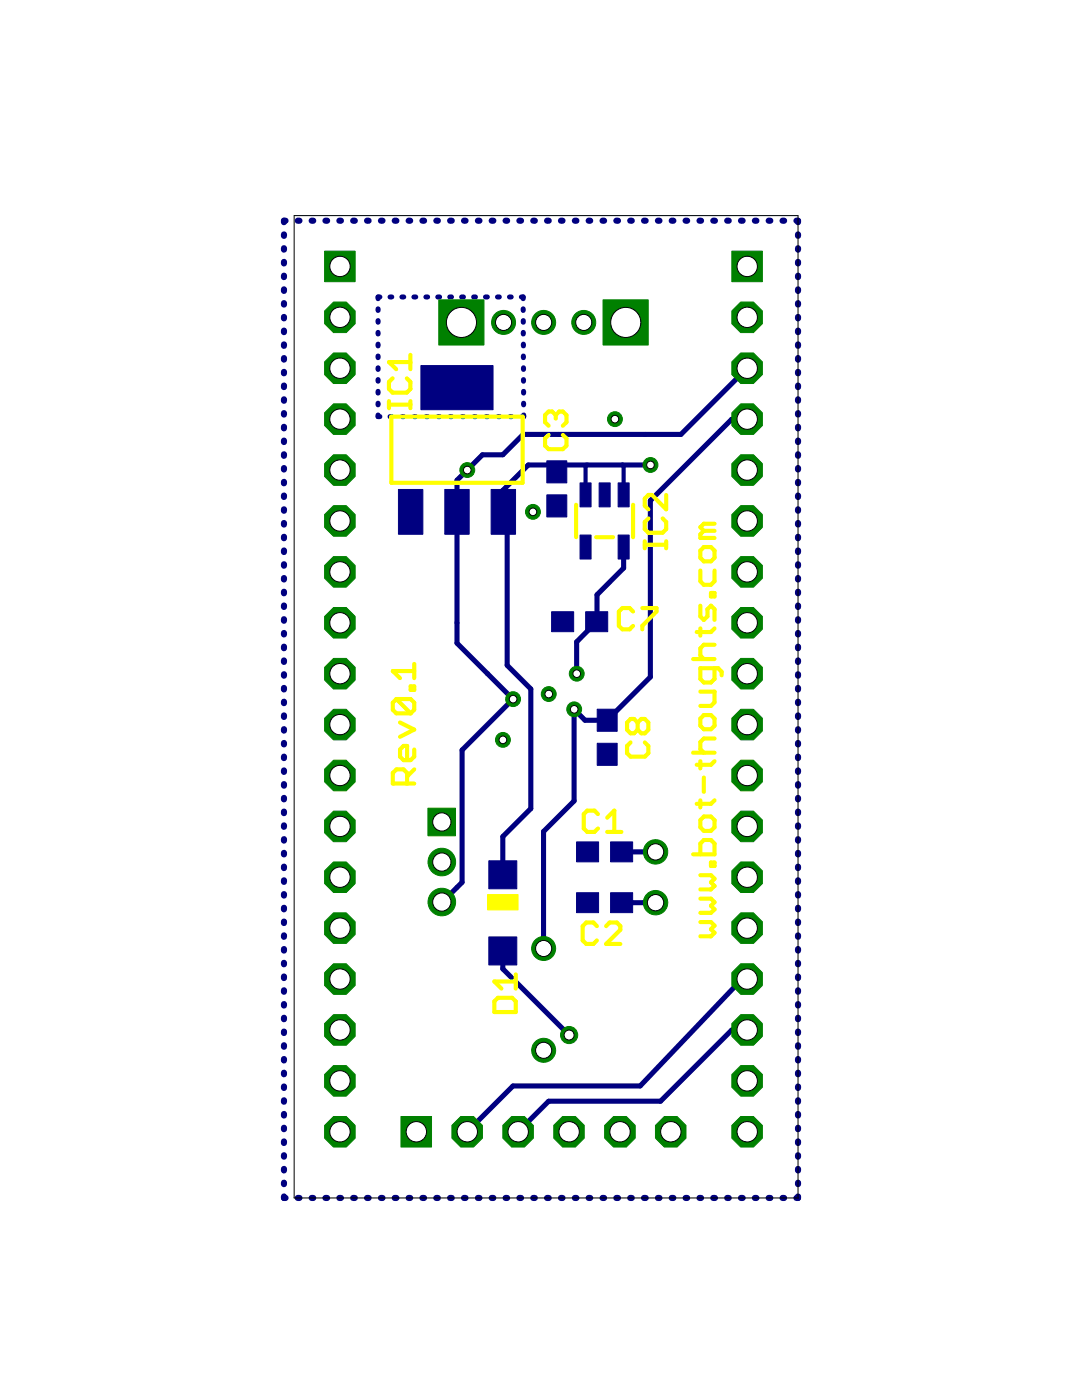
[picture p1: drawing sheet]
<svg xmlns="http://www.w3.org/2000/svg" width="216mm" height="279mm" viewBox="0 0 216 279" stroke-linecap="round" stroke-linejoin="round" font-family="sans-serif">
<g fill="#000080" stroke="#000080" stroke-width=".2">
<path d="M79.5 97.7h4.9v8.9h-4.9z"/>
<path d="M88.8 97.7h4.8v8.9h-4.8z"/>
<path d="M98 97.7h4.9v8.9h-4.9z"/>
<path d="M84 73h14.4v8.8h-14.4z"/>
<path d="M121.8 168h4.4v4h-4.4z"/>
<path d="M115 168h4.4v4h-4.4z"/>
<path d="M121.8 178.2h4.4v3.9h-4.4z"/>
<path d="M115 178.2h4.4v3.9h-4.4z"/>
<path d="M109.1 92h4v4.4h-4z"/>
<path d="M109.1 98.8h4v4.4h-4z"/>
<path d="M116.9 122.1h4.4v4h-4.4z"/>
<path d="M110.1 122.1h4.4v4h-4.4z"/>
<path d="M119.2 141.5h3.9v4.4h-3.9z"/>
<path d="M119.2 148.3h3.9v4.4h-3.9z"/>
<path d="M97.5 171.8h5.6v5.6h-5.6z"/>
<path d="M97.5 187h5.6v5.6h-5.6z"/>
<path d="M123.3 96.4h2.2v4.8h-2.2z"/>
<path d="M119.5 96.4h2.3v4.8h-2.3z"/>
<path d="M115.7 96.4h2.2v4.8h-2.2z"/>
<path d="M115.7 106.8h2.2v4.8h-2.2z"/>
<path d="M123.3 106.8h2.2v4.8h-2.2z"/>
</g>
<g fill="none" stroke="#000080" stroke-width="1">
<path d="M75.8 59.3h-.4v.3M77.8 59.3h.4M80.2 59.3h.4M82.6 59.3h.4M85 59.3h.3M87.4 59.3h.3M89.7 59.3h.4M92.1 59.3h.4M94.5 59.3h.4M96.9 59.3h.3M99.3 59.3h.3M101.7 59.3h.3"/>
<path d="M104 59.3h.4v.3M75.4 61.6v.4M75.4 64v.3M75.4 66.3v.4M75.4 68.7v.3M75.4 71.1v.3M75.4 73.4v.3M75.4 75.8v.3M75.4 78.1v.3M104.4 61.6v.4M104.4 64v.3M104.4 66.3v.4"/>
<path d="M104.4 68.7v.3M104.4 71.1v.3M104.5 73.4v.3M104.5 75.8v.3M104.5 78.1v.3M149.1 73.5l-13.2 13.2h-31.5l-4.1 4.1h-4l-5.1 5v32.6l11.2 11.1-10.2 10.2v26.4l-4.1 3.9M75.4 80.5v.3M75.4 82.8v.3h.4M77.8 83.1h.4M80.2 83.1h.4M82.6 83.1h.4M85 83.1h.4"/>
<path d="M87.4 83.1h.4M89.8 83.1h.3M92.2 83.1h.3M94.6 83.1h.3M97 83.1h.3M99.4 83.1h.3M101.7 83.1h.4M104.5 80.5v.3M104.5 82.8v.3h-.4M111 92.8l.1 1.4M129.8 92.8h-24.4l-5.1 5.1v4.1l.9 .9v29.9l4.7 4.7v23.9l-5.6 5.6v7.6M149.1 83.7h-3.1l-16.2 16.2v35.2l-8.6 8.6h-4.5l-2.1-2.1v18.3l-6.1 6v23.4"/>
<path d="M124.4 109.2v4.2l-5.3 5.3v5.4M119.1 124.1l1 .1M119.1 124.1l-4 4v6.4M124 170h6.8M100.3 189.8v3.6l13.2 13.2M124 180.1h6.8M149.1 195.4h-1l-20.4 21.3h-25.3l-9.2 9.2M149.1 205.5h-3.1l-14.2 14.3h-22.3l-6.1 6.1"/>
</g>
<g fill="none" stroke="#000080" stroke-width="1.2">
<path d="M56.7 46.8v.3M56.7 49.5v.3M56.7 52.3v.3M56.7 55v.3M56.7 57.7v.4M57 44h-.3v.3M59.4 44h.4M62.2 44h.3M64.9 44h.4M67.7 44h.3M70.5 44h.3M73.2 44h.4"/>
<path d="M76 44h.3M78.8 44h.3M81.5 44h.4M84.3 44h.3M87.1 44h.3M89.8 44h.3M92.6 44h.3M95.4 44h.3M98.1 44h.3M100.9 44h.3M103.6 44h.4M106.4 44h.3"/>
<path d="M109.2 44h.3M111.9 44h.3M114.7 44h.3M117.5 44h.3M120.2 44h.3M123 44h.3M125.8 44h.3M128.5 44h.3M131.3 44h.3M134 44h.4M136.8 44h.3M139.6 44h.3"/>
<path d="M142.3 44h.4M145.1 44h.3M147.8 44h.4M150.6 44h.3M153.4 44h.3M156.1 44h.4M158.9 44h.3v.3M159.2 46.8v.3M159.2 49.5v.3M159.2 52.3v.3M159.2 55v.3M159.2 57.7v.4"/>
<path d="M56.7 60.5v.3M56.7 63.2v.3M56.7 66v.3M56.7 68.7v.3M56.7 71.5v.3M56.7 74.2v.3M56.7 76.9v.4M56.7 79.7v.3M159.2 60.5v.3M159.2 63.2v.3M159.2 66v.3M159.2 68.7v.3"/>
<path d="M159.2 71.5v.3M159.2 74.2v.3M159.2 76.9v.4M159.2 79.7v.3M56.7 82.4v.3M56.7 85.2v.3M56.7 87.9v.3M56.7 90.7v.3M56.7 93.4v.3M56.7 96.2v.3M56.7 98.9v.3M159.2 82.4v.3"/>
<path d="M159.2 85.2v.3M159.2 87.9v.3M159.2 90.7v.3M159.2 93.4v.3M159.2 96.2v.3M159.2 98.9v.3M56.7 101.6v.3M56.7 104.4v.3M56.7 107.1v.3M56.7 109.9v.3M56.7 112.6v.3M56.7 115.4v.3"/>
<path d="M56.7 118.1v.3M159.2 101.6v.3M159.2 104.4v.3M159.2 107.1v.3M159.2 109.9v.3M159.2 112.6v.3M159.2 115.4v.3M159.2 118.1v.3M56.7 120.8v.3M56.7 123.6v.3M56.7 126.3v.3M56.7 129.1v.3"/>
<path d="M56.7 131.8v.3M56.7 134.6v.3M56.7 137.3v.3M159.2 120.8v.3M159.2 123.6v.3M159.2 126.3v.3M159.2 129.1v.3M159.2 131.8v.3M159.2 134.6v.3M159.2 137.3v.3M56.7 140v.3M56.7 142.8v.3"/>
<path d="M56.7 145.5v.3M56.7 148.3v.3M56.7 151v.3M56.7 153.8v.3M56.7 156.5v.3M56.7 159.2v.3M159.2 140v.3M159.2 142.8v.3M159.2 145.5v.3M159.2 148.3v.3M159.2 151v.3M159.2 153.8v.3"/>
<path d="M159.2 156.5v.3M159.2 159.2v.3M56.7 162v.3M56.7 164.7v.3M56.7 167.5v.3M56.7 170.2v.3M56.7 173v.2M56.7 175.7v.3M56.7 178.4v.3M159.2 162v.3M159.2 164.7v.3M159.2 167.5v.3"/>
<path d="M159.2 170.2v.3M159.2 173v.2M159.2 175.7v.3M159.2 178.4v.3M56.7 181.2v.3M56.7 183.9v.3M56.7 186.7v.3M56.7 189.4v.3M56.7 192.2v.2M56.7 194.9v.3M56.7 197.6v.3M159.2 181.2v.3"/>
<path d="M159.2 183.9v.3M159.2 186.7v.3M159.2 189.4v.3M159.2 192.2v.2M159.2 194.9v.3M159.2 197.6v.3M56.7 200.4v.3M56.7 203.1v.3M56.7 205.9v.3M56.7 208.6v.3M56.7 211.3v.3M56.7 214.1v.3"/>
<path d="M56.7 216.8v.3M56.7 219.6v.3M159.2 200.4v.3M159.2 203.1v.3M159.2 205.9v.3M159.2 208.6v.3M159.2 211.3v.3M159.2 214.1v.3M159.2 216.8v.3M159.2 219.6v.3M56.7 238.8v.3h.3M56.7 222.3v.3"/>
<path d="M56.7 225.1v.3M56.7 227.8v.3M56.7 230.5v.3M56.7 233.3v.3M56.7 236v.3M59.4 239.1h.4M62.2 239.1h.3M64.9 239.1h.4M67.7 239.1h.3M70.5 239.1h.3M73.2 239.1h.4M76 239.1h.3"/>
<path d="M78.8 239.1h.3M81.5 239.1h.4M84.3 239.1h.3M87.1 239.1h.3M89.8 239.1h.3M92.6 239.1h.3M95.4 239.1h.3M98.1 239.1h.3M100.9 239.1h.3M103.6 239.1h.4M106.4 239.1h.3M109.2 239.1h.3"/>
<path d="M111.9 239.1h.3M114.7 239.1h.3M117.5 239.1h.3M120.2 239.1h.3M123 239.1h.3M125.8 239.1h.3M128.5 239.1h.3M131.3 239.1h.3M134 239.1h.4M136.8 239.1h.3M139.6 239.1h.3M142.3 239.1h.4"/>
<path d="M145.1 239.1h.3M147.8 239.1h.4M150.6 239.1h.3M153.4 239.1h.3M156.1 239.1h.4M159.2 238.8v.3h-.3M159.2 222.3v.3M159.2 225.1v.3M159.2 227.8v.3M159.2 230.5v.3M159.2 233.3v.3M159.2 236v.3"/>
</g>
<path d="M117.1 92.8l-.3 .2v5.8M124.2 92.8l.2 .2v5.8" fill="none" stroke="#000080" stroke-width=".83"/>
<circle cx="130.8" cy="170" r="2.43" fill="#008000" stroke="#008000" stroke-width=".2"/>
<circle cx="130.8" cy="170" r="1.63" fill="#fff" stroke="#000" stroke-width=".2"/>
<circle cx="130.8" cy="180.1" r="2.43" fill="#008000" stroke="#008000" stroke-width=".2"/>
<circle cx="130.8" cy="180.1" r="1.63" fill="#fff" stroke="#000" stroke-width=".2"/>
<circle cx="108.5" cy="209.6" r="2.39" fill="#008000" stroke="#008000" stroke-width=".2"/>
<circle cx="108.5" cy="209.6" r="1.61" fill="#fff" stroke="#000" stroke-width=".2"/>
<circle cx="108.5" cy="189.3" r="2.39" fill="#008000" stroke="#008000" stroke-width=".2"/>
<circle cx="108.5" cy="189.3" r="1.61" fill="#fff" stroke="#000" stroke-width=".2"/>
<path d="M80 222.8h6.1v6.1h-6.1z" fill="#008000" stroke="#008000" stroke-width=".2"/>
<circle cx="83.1" cy="225.9" r="2.03" fill="#fff" stroke="#000" stroke-width=".2"/>
<circle cx="93.2" cy="225.9" r="3.3" fill="#008000" stroke="#008000" stroke-width=".2"/>
<circle cx="93.2" cy="225.9" r="2.03" fill="#fff" stroke="#000" stroke-width=".2"/>
<circle cx="103.4" cy="225.9" r="3.3" fill="#008000" stroke="#008000" stroke-width=".2"/>
<circle cx="103.4" cy="225.9" r="2.03" fill="#fff" stroke="#000" stroke-width=".2"/>
<circle cx="113.5" cy="225.9" r="3.3" fill="#008000" stroke="#008000" stroke-width=".2"/>
<circle cx="113.6" cy="225.9" r="2.03" fill="#fff" stroke="#000" stroke-width=".2"/>
<circle cx="123.7" cy="225.9" r="3.3" fill="#008000" stroke="#008000" stroke-width=".2"/>
<circle cx="123.7" cy="225.9" r="2.03" fill="#fff" stroke="#000" stroke-width=".2"/>
<circle cx="133.8" cy="225.9" r="3.3" fill="#008000" stroke="#008000" stroke-width=".2"/>
<circle cx="133.9" cy="225.9" r="2.03" fill="#fff" stroke="#000" stroke-width=".2"/>
<path d="M146 50.1h6.1v6.1h-6.1z" fill="#008000" stroke="#008000" stroke-width=".2"/>
<circle cx="149.1" cy="53.2" r="2.03" fill="#fff" stroke="#000" stroke-width=".2"/>
<circle cx="149.1" cy="63.3" r="3.3" fill="#008000" stroke="#008000" stroke-width=".2"/>
<circle cx="149.1" cy="63.3" r="2.03" fill="#fff" stroke="#000" stroke-width=".2"/>
<circle cx="149.1" cy="73.5" r="3.3" fill="#008000" stroke="#008000" stroke-width=".2"/>
<circle cx="149.1" cy="73.5" r="2.03" fill="#fff" stroke="#000" stroke-width=".2"/>
<circle cx="149.1" cy="83.7" r="3.3" fill="#008000" stroke="#008000" stroke-width=".2"/>
<circle cx="149.1" cy="83.7" r="2.03" fill="#fff" stroke="#000" stroke-width=".2"/>
<circle cx="149.1" cy="93.8" r="3.3" fill="#008000" stroke="#008000" stroke-width=".2"/>
<circle cx="149.1" cy="93.8" r="2.03" fill="#fff" stroke="#000" stroke-width=".2"/>
<circle cx="149.1" cy="104" r="3.3" fill="#008000" stroke="#008000" stroke-width=".2"/>
<circle cx="149.1" cy="104" r="2.03" fill="#fff" stroke="#000" stroke-width=".2"/>
<circle cx="149.1" cy="114.1" r="3.3" fill="#008000" stroke="#008000" stroke-width=".2"/>
<circle cx="149.1" cy="114.1" r="2.03" fill="#fff" stroke="#000" stroke-width=".2"/>
<circle cx="149.1" cy="124.3" r="3.3" fill="#008000" stroke="#008000" stroke-width=".2"/>
<circle cx="149.1" cy="124.3" r="2.03" fill="#fff" stroke="#000" stroke-width=".2"/>
<circle cx="149.1" cy="134.5" r="3.3" fill="#008000" stroke="#008000" stroke-width=".2"/>
<circle cx="149.1" cy="134.5" r="2.03" fill="#fff" stroke="#000" stroke-width=".2"/>
<circle cx="149.1" cy="144.6" r="3.3" fill="#008000" stroke="#008000" stroke-width=".2"/>
<circle cx="149.1" cy="144.6" r="2.03" fill="#fff" stroke="#000" stroke-width=".2"/>
<circle cx="149.1" cy="154.8" r="3.3" fill="#008000" stroke="#008000" stroke-width=".2"/>
<circle cx="149.1" cy="154.8" r="2.03" fill="#fff" stroke="#000" stroke-width=".2"/>
<circle cx="149.1" cy="164.9" r="3.3" fill="#008000" stroke="#008000" stroke-width=".2"/>
<circle cx="149.1" cy="164.9" r="2.03" fill="#fff" stroke="#000" stroke-width=".2"/>
<circle cx="149.1" cy="175.1" r="3.3" fill="#008000" stroke="#008000" stroke-width=".2"/>
<circle cx="149.1" cy="175.1" r="2.03" fill="#fff" stroke="#000" stroke-width=".2"/>
<circle cx="149.1" cy="185.2" r="3.3" fill="#008000" stroke="#008000" stroke-width=".2"/>
<circle cx="149.1" cy="185.2" r="2.03" fill="#fff" stroke="#000" stroke-width=".2"/>
<circle cx="149.1" cy="195.4" r="3.3" fill="#008000" stroke="#008000" stroke-width=".2"/>
<circle cx="149.1" cy="195.4" r="2.03" fill="#fff" stroke="#000" stroke-width=".2"/>
<circle cx="149.1" cy="205.5" r="3.3" fill="#008000" stroke="#008000" stroke-width=".2"/>
<circle cx="149.1" cy="205.5" r="2.03" fill="#fff" stroke="#000" stroke-width=".2"/>
<circle cx="149.1" cy="215.7" r="3.3" fill="#008000" stroke="#008000" stroke-width=".2"/>
<circle cx="149.1" cy="215.7" r="2.03" fill="#fff" stroke="#000" stroke-width=".2"/>
<circle cx="149.1" cy="225.9" r="3.3" fill="#008000" stroke="#008000" stroke-width=".2"/>
<circle cx="149.1" cy="225.9" r="2.03" fill="#fff" stroke="#000" stroke-width=".2"/>
<path d="M64.8 50.1h6.1v6.1h-6.1z" fill="#008000" stroke="#008000" stroke-width=".2"/>
<circle cx="67.8" cy="53.2" r="2.03" fill="#fff" stroke="#000" stroke-width=".2"/>
<circle cx="67.8" cy="63.3" r="3.3" fill="#008000" stroke="#008000" stroke-width=".2"/>
<circle cx="67.8" cy="63.3" r="2.03" fill="#fff" stroke="#000" stroke-width=".2"/>
<circle cx="67.8" cy="73.5" r="3.3" fill="#008000" stroke="#008000" stroke-width=".2"/>
<circle cx="67.8" cy="73.5" r="2.03" fill="#fff" stroke="#000" stroke-width=".2"/>
<circle cx="67.8" cy="83.7" r="3.3" fill="#008000" stroke="#008000" stroke-width=".2"/>
<circle cx="67.8" cy="83.7" r="2.03" fill="#fff" stroke="#000" stroke-width=".2"/>
<circle cx="67.8" cy="93.8" r="3.3" fill="#008000" stroke="#008000" stroke-width=".2"/>
<circle cx="67.8" cy="93.8" r="2.03" fill="#fff" stroke="#000" stroke-width=".2"/>
<circle cx="67.8" cy="104" r="3.3" fill="#008000" stroke="#008000" stroke-width=".2"/>
<circle cx="67.8" cy="104" r="2.03" fill="#fff" stroke="#000" stroke-width=".2"/>
<circle cx="67.8" cy="114.1" r="3.3" fill="#008000" stroke="#008000" stroke-width=".2"/>
<circle cx="67.8" cy="114.1" r="2.03" fill="#fff" stroke="#000" stroke-width=".2"/>
<circle cx="67.8" cy="124.3" r="3.3" fill="#008000" stroke="#008000" stroke-width=".2"/>
<circle cx="67.8" cy="124.3" r="2.03" fill="#fff" stroke="#000" stroke-width=".2"/>
<circle cx="67.8" cy="134.5" r="3.3" fill="#008000" stroke="#008000" stroke-width=".2"/>
<circle cx="67.8" cy="134.5" r="2.03" fill="#fff" stroke="#000" stroke-width=".2"/>
<circle cx="67.8" cy="144.6" r="3.3" fill="#008000" stroke="#008000" stroke-width=".2"/>
<circle cx="67.8" cy="144.6" r="2.03" fill="#fff" stroke="#000" stroke-width=".2"/>
<circle cx="67.8" cy="154.8" r="3.3" fill="#008000" stroke="#008000" stroke-width=".2"/>
<circle cx="67.8" cy="154.8" r="2.03" fill="#fff" stroke="#000" stroke-width=".2"/>
<circle cx="67.8" cy="164.9" r="3.3" fill="#008000" stroke="#008000" stroke-width=".2"/>
<circle cx="67.8" cy="164.9" r="2.03" fill="#fff" stroke="#000" stroke-width=".2"/>
<circle cx="67.8" cy="175.1" r="3.3" fill="#008000" stroke="#008000" stroke-width=".2"/>
<circle cx="67.8" cy="175.1" r="2.03" fill="#fff" stroke="#000" stroke-width=".2"/>
<circle cx="67.8" cy="185.2" r="3.3" fill="#008000" stroke="#008000" stroke-width=".2"/>
<circle cx="67.8" cy="185.2" r="2.03" fill="#fff" stroke="#000" stroke-width=".2"/>
<circle cx="67.8" cy="195.4" r="3.3" fill="#008000" stroke="#008000" stroke-width=".2"/>
<circle cx="67.8" cy="195.4" r="2.03" fill="#fff" stroke="#000" stroke-width=".2"/>
<circle cx="67.8" cy="205.5" r="3.3" fill="#008000" stroke="#008000" stroke-width=".2"/>
<circle cx="67.8" cy="205.5" r="2.03" fill="#fff" stroke="#000" stroke-width=".2"/>
<circle cx="67.8" cy="215.7" r="3.3" fill="#008000" stroke="#008000" stroke-width=".2"/>
<circle cx="67.8" cy="215.7" r="2.03" fill="#fff" stroke="#000" stroke-width=".2"/>
<circle cx="67.8" cy="225.9" r="3.3" fill="#008000" stroke="#008000" stroke-width=".2"/>
<circle cx="67.8" cy="225.9" r="2.03" fill="#fff" stroke="#000" stroke-width=".2"/>
<path d="M87.5 59.8h9.1v9.1h-9.1z" fill="#008000" stroke="#008000" stroke-width=".2"/>
<circle cx="92.1" cy="64.3" r="3" fill="#fff" stroke="#000" stroke-width=".2"/>
<path d="M120.3 59.8h9v9.1h-9z" fill="#008000" stroke="#008000" stroke-width=".2"/>
<circle cx="124.9" cy="64.3" r="3" fill="#fff" stroke="#000" stroke-width=".2"/>
<circle cx="108.5" cy="64.3" r="2.39" fill="#008000" stroke="#008000" stroke-width=".2"/>
<circle cx="108.5" cy="64.3" r="1.61" fill="#fff" stroke="#000" stroke-width=".2"/>
<circle cx="116.5" cy="64.3" r="2.39" fill="#008000" stroke="#008000" stroke-width=".2"/>
<circle cx="116.5" cy="64.3" r="1.61" fill="#fff" stroke="#000" stroke-width=".2"/>
<circle cx="100.5" cy="64.3" r="2.39" fill="#008000" stroke="#008000" stroke-width=".2"/>
<circle cx="100.5" cy="64.3" r="1.61" fill="#fff" stroke="#000" stroke-width=".2"/>
<path d="M85.4 161.3h5.5v5.5h-5.5z" fill="#008000" stroke="#008000" stroke-width=".2"/>
<circle cx="88.2" cy="164" r="1.82" fill="#fff" stroke="#000" stroke-width=".2"/>
<circle cx="88.2" cy="172" r="2.75" fill="#008000" stroke="#008000" stroke-width=".2"/>
<circle cx="88.2" cy="172" r="1.82" fill="#fff" stroke="#000" stroke-width=".2"/>
<circle cx="88.2" cy="180" r="2.75" fill="#008000" stroke="#008000" stroke-width=".2"/>
<circle cx="88.2" cy="180" r="1.82" fill="#fff" stroke="#000" stroke-width=".2"/>
<circle cx="115.1" cy="134.5" r="1.48" fill="#008000" stroke="#008000" stroke-width=".2"/>
<circle cx="115.1" cy="134.5" r=".76" fill="#fff" stroke="#000" stroke-width=".2"/>
<circle cx="102.4" cy="139.5" r="1.48" fill="#008000" stroke="#008000" stroke-width=".2"/>
<circle cx="102.4" cy="139.5" r=".76" fill="#fff" stroke="#000" stroke-width=".2"/>
<circle cx="93.2" cy="93.8" r="1.48" fill="#008000" stroke="#008000" stroke-width=".2"/>
<circle cx="93.2" cy="93.8" r=".76" fill="#fff" stroke="#000" stroke-width=".2"/>
<circle cx="106.3" cy="102.2" r="1.48" fill="#008000" stroke="#008000" stroke-width=".2"/>
<circle cx="106.3" cy="102.2" r=".76" fill="#fff" stroke="#000" stroke-width=".2"/>
<circle cx="100.4" cy="147.7" r="1.48" fill="#008000" stroke="#008000" stroke-width=".2"/>
<circle cx="100.4" cy="147.7" r=".76" fill="#fff" stroke="#000" stroke-width=".2"/>
<circle cx="109.5" cy="138.5" r="1.48" fill="#008000" stroke="#008000" stroke-width=".2"/>
<circle cx="109.5" cy="138.5" r=".76" fill="#fff" stroke="#000" stroke-width=".2"/>
<circle cx="122.7" cy="83.7" r="1.48" fill="#008000" stroke="#008000" stroke-width=".2"/>
<circle cx="122.7" cy="83.7" r=".76" fill="#fff" stroke="#000" stroke-width=".2"/>
<circle cx="129.8" cy="92.8" r="1.48" fill="#008000" stroke="#008000" stroke-width=".2"/>
<circle cx="129.8" cy="92.8" r=".76" fill="#fff" stroke="#000" stroke-width=".2"/>
<circle cx="114.6" cy="141.6" r="1.48" fill="#008000" stroke="#008000" stroke-width=".2"/>
<circle cx="114.6" cy="141.6" r=".76" fill="#fff" stroke="#000" stroke-width=".2"/>
<circle cx="113.6" cy="206.6" r="1.71" fill="#008000" stroke="#008000" stroke-width=".2"/>
<circle cx="113.6" cy="206.6" r=".99" fill="#fff" stroke="#000" stroke-width=".2"/>
<path d="M58.7 43h100.5v196.1h-100.5z" fill="none" stroke="#000" stroke-width=".2"/>
<g fill="none" stroke="#ff0" stroke-width=".83">
<path d="M78.3 75.5l-.7 .7v1.4l.7 .8h2.9l.7-.8v-1.4l-.7-.7M81.9 70.8v2.9M81.9 72.3h-4.3l1.5 1.4M77.6 80.8h4.3M77.6 80.1v1.4M78.1 83.1h26.2v13.3h-26.2zM81.9 80.1v1.4M109.5 86.8l-.7 .7v1.4l.7 .7h2.8l.7-.7v-1.4l-.7-.7M110.9 82.8l-.7-.7h-.7l-.7 .7v1.5l.7 .7M110.9 82.8l.7-.7h.7l.7 .7v1.5l-.7 .7M110.9 82.8v.7M132.9 98.8v2.8l-2.8-2.8h-.7l-.7 .7v1.4l.7 .7"/>
<path d="M115 100.7v6.5M119 107.2h3.3M126.3 100.7v6.5M128.7 108.7h4.2M128.7 108v1.4M129.4 103.5l-.7 .7v1.4l.7 .7h2.8l.7-.7v-1.4l-.7-.7M132.9 108v1.4M139.7 113.9v2.1l.7 .7h1.5l.7-.7v-2.1M140.4 109.2h1.5l.7 .7v1.4l-.7 .7h-1.5l-.7-.7v-1.4zM140.4 105.9l-.7 .7v.8h2.9M140.4 105.9h2.2M141.9 118.3h.7v.7h-.7z"/>
<path d="M142.6 104.5h-2.2l-.7 .7 .7 .7M79.1 139.5l-.7 .7v1.4l.7 .8h2.8M79.1 139.5h2.8l.8 .7v1.4l-.8 .8M79.1 139.5l2.8 2.9M81.9 137h.8v.7h-.8zM82.7 132.5v2.8M82.7 133.9h-4.3l1.4 1.4M126.3 122l-.7-.7h-1.4l-.7 .7v2.9l.7 .7h1.4l.7-.7M128.2 121.3h2.8v.7l-2.8 2.9v.7M138.3 131.5h4.3M139.7 120.9v2.1l.7 .7 .8-.7v-1.4l.7-.7 .7 .7v2.1M139.7 138h2.9v2.2l-.7 .7h-2.2"/>
<path d="M139.7 125.4v1.5M142.6 133.3v2.2l-.7 .7h-1.5l-.7-.7v-2.2h3.6l.7 .8v.7M142.6 128.7h-2.2l-.7 .7v1.4l.7 .7M142.6 125.4l-.7 .7h-2.9M79.8 144.2l2.9 1.4-2.9 1.4M81.2 156.4v-2.1l-.7-.8h-1.4l-.7 .8v2.1h4.3M82.7 149.6v1.4l-.8 .7h-1.4l-.7-.7v-1.4l.7-.7h.7v2.8M82.7 153.5l-1.5 1.5M125.8 148.2l-.7 .7v1.4l.7 .7h2.9l.7-.7v-1.4l-.7-.7M127.2 144.2l-.7-.7h-.7l-.7 .7v1.4l.7 .7h.7l.7-.7M127.2 144.2l.8-.7h.7l.7 .7v1.4l-.7 .7h-.7l-.8-.7M127.2 144.2v1.4"/>
<path d="M138.3 150.2h4.3M139.7 151.9v1.5M139.7 159.7v1.4M140.4 142.7h1.5l.7 .7v1.4l-.7 .7h-1.5l-.7-.7v-1.4zM140.4 155.2v2.8M142.6 147.4h-2.2l-.7 .7v1.4l.7 .7M142.6 159.7l-.7 .7h-2.9M142.6 151.9l-.7 .7h-2.9M119.3 162.5l-.7-.7h-1.4l-.7 .7v2.8l.7 .7h1.4l.7-.7M121.2 166h2.8M121.2 163.2l1.4-1.4v4.2M138.3 170.5h4.3v-2.1l-.7-.8h-1.5l-.7 .8v2.1"/>
<path d="M139.7 179.3h2.2l.7 .7-.7 .8 .7 .7-.7 .7h-2.2M139.7 174.7h2.2l.7 .7-.7 .7 .7 .7-.7 .7h-2.2M140.4 163h1.5l.7 .7v1.4l-.7 .7h-1.5l-.7-.7v-1.4zM141.9 172.1h.7v.7h-.7zM98.6 199.8l.8-.7h2.8l.7 .7v2.2h-4.3zM102.9 194.5v2.8M102.9 195.9h-4.3l1.5 1.4M119.1 184.8l-.7-.7h-1.4l-.7 .7v2.9l.7 .7h1.4l.7-.7M120.9 184.8l.7-.7h1.5l.7 .7v.7l-2.9 2.9h2.9M139.7 184h2.2l.7 .7-.7 .7 .7 .8-.7 .7h-2.2"/>
</g>
<path d="M97.3 178.5h6.1v3.1h-6.1z" fill="#ff0" stroke="#ff0" stroke-width=".2"/>
</svg>
